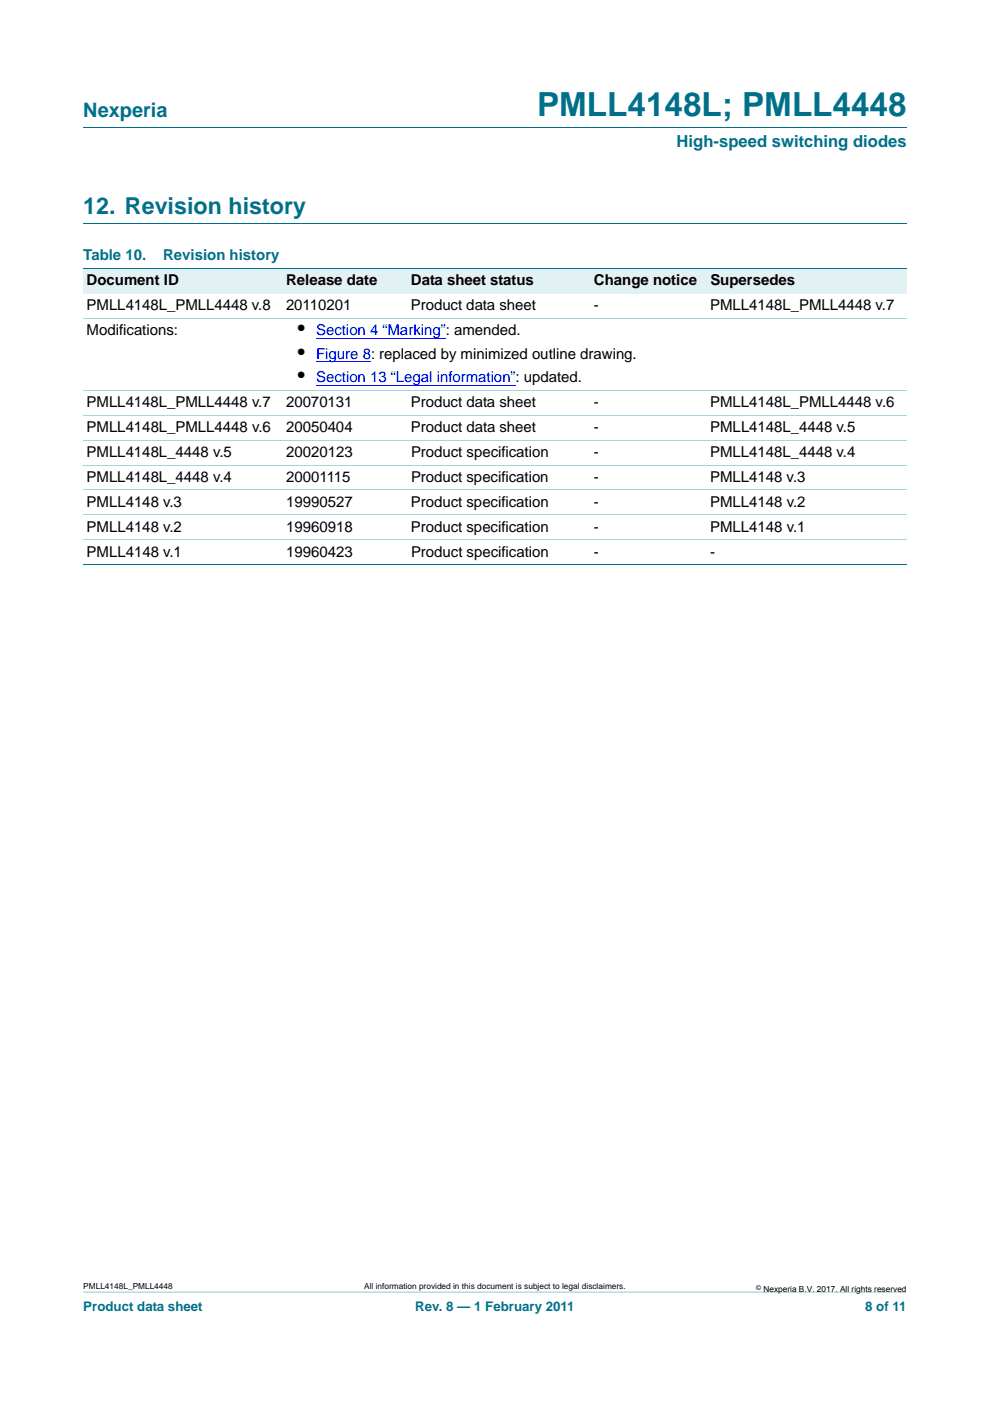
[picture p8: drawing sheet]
<svg xmlns="http://www.w3.org/2000/svg" width="210mm" height="297mm" viewBox="0 0 210 297" stroke-linecap="round" stroke-linejoin="round" font-family="sans-serif">
<defs><g id="words">
<text font-size="7" fill="#00708a" x="113.9" y="24.6">PMLL4148L; PMLL4448</text>
<text font-size="4.9" fill="#00708a" x="17.7" y="45.4">12. Revision history</text>
<text font-size="4.2" fill="#00708a" x="17.7" y="24.9">Nexperia</text>
<g font-size="4.2">
<text x="63.1" y="71.1">•</text>
<text x="63.1" y="76">•</text>
<text x="63.1" y="81">•</text>
</g>
<text font-size="3.5" fill="#00708a" x="143.5" y="31.1">High-speed switching diodes</text>
<g font-size="3.2" fill="#00708a">
<text x="17.7" y="55.2">Table 10.</text>
<text x="34.6" y="55.2">Revision history</text>
</g>
<g font-size="3.2">
<text x="18.4" y="65.8">PMLL4148L_PMLL4448 v.8</text>
<text x="18.4" y="60.5">Document ID</text>
<text x="60.7" y="65.8">20110201</text>
<text x="60.7" y="60.5">Release date</text>
<text x="87.1" y="65.8">Product data sheet</text>
<text x="87.2" y="60.5">Data sheet status</text>
<text x="125.9" y="65.8">-</text>
<text x="126" y="60.5">Change notice</text>
<text x="150.6" y="65.8">PMLL4148L_PMLL4448 v.7</text>
<text x="150.7" y="60.5">Supersedes</text>
<text x="18.4" y="71.1">Modifications:</text>
<text x="18.4" y="86.3">PMLL4148L_PMLL4448 v.7</text>
<text x="60.7" y="86.3">20070131</text>
<text x="87.1" y="86.3">Product data sheet</text>
<text x="125.9" y="86.3">-</text>
<text x="150.6" y="86.3">PMLL4148L_PMLL4448 v.6</text>
<text x="18.4" y="91.5">PMLL4148L_PMLL4448 v.6</text>
<text x="60.7" y="91.5">20050404</text>
<text x="87.2" y="91.5">Product data sheet</text>
<text x="126" y="91.5">-</text>
<text x="150.6" y="91.5">PMLL4148L_4448 v.5</text>
<text x="18.4" y="96.8">PMLL4148L_4448 v.5</text>
<text x="60.7" y="96.8">20020123</text>
<text x="87.2" y="96.8">Product specification</text>
<text x="126" y="96.8">-</text>
<text x="150.6" y="96.8">PMLL4148L_4448 v.4</text>
<text x="18.4" y="102.1">PMLL4148L_4448 v.4</text>
<text x="18.4" y="107.4">PMLL4148 v.3</text>
<text x="60.7" y="107.4">19990527</text>
<text x="60.7" y="102.1">20001115</text>
<text x="87.2" y="107.4">Product specification</text>
<text x="87.2" y="102.1">Product specification</text>
<text x="125.9" y="102.1">-</text>
<text x="126" y="107.4">-</text>
<text x="150.6" y="102.1">PMLL4148 v.3</text>
<text x="150.6" y="107.4">PMLL4148 v.2</text>
<text x="18.4" y="112.7">PMLL4148 v.2</text>
<text x="60.7" y="112.7">19960918</text>
<text x="87.2" y="112.7">Product specification</text>
<text x="126" y="112.7">-</text>
<text x="150.6" y="112.7">PMLL4148 v.1</text>
<text x="18.4" y="118">PMLL4148 v.1</text>
<text x="60.7" y="118">19960423</text>
<text x="87.2" y="118">Product specification</text>
<text x="126" y="118">-</text>
<text x="150.7" y="118">-</text>
</g>
<g font-size="3.2" fill="#00f">
<text x="67.1" y="71.1">Section 4 “Marking”: amended.</text>
<text x="67.1" y="76">Figure 8: replaced by minimized outline drawing.</text>
<text x="67.1" y="81">Section 13 “Legal information”: updated.</text>
</g>
<g font-size="2.8" fill="#00708a">
<text x="17.7" y="277.9">Product data sheet</text>
<text x="88.1" y="277.9">Rev. 8 — 1 February 2011</text>
<text x="183.5" y="277.9">8 of 11</text>
</g>
<g font-size="1.8">
<text x="17.7" y="273.3">PMLL4148L_PMLL4448</text>
<text x="77.2" y="273.3">All information provided in this document is subject to legal disclaimers.</text>
<text x="161.9" y="273.9">Nexperia B.V. 2017. All rights reserved</text>
</g>
<text font-size="1.4" x="160.4" y="273.4">©</text>
</g></defs>
<path d="M17.7 273.9l174.6 .1z" fill="#00708a"/>
<path d="M17.7 27h174.6M17.7 47.4h174.6" fill="none" stroke="#00708a" stroke-width=".21"/>
<g fill="#e2f1f4">
<path d="M17.7 57h42.3v5.3h-42.3z"/>
<path d="M60 57h26.5v5.3h-26.5z"/>
<path d="M86.5 57h38.8v5.3h-38.8z"/>
<path d="M125.3 57h24.7v5.3h-24.7z"/>
<path d="M150 57h42.3v5.3h-42.3z"/>
</g>
<path d="M67.1 71.8h26.4" fill="none" stroke="#00f" stroke-width=".21"/>
<path d="M93.5 71.7h1.1v.2h-1.1z" fill="#00f"/>
<path d="M67.1 76.7h11.6M67.1 81.7h41.2" fill="none" stroke="#00f" stroke-width=".21"/>
<path d="M108.3 81.6h1v.1h-1z" fill="#00f"/>
<path d="M17.7 57h174.6M17.7 119.8h174.6" fill="none" stroke="#00708a" stroke-width=".21"/>
<path d="M17.7 67.5h174.6M17.7 82.7h174.6M17.7 88h174.6M17.7 93.3h174.6M17.7 98.6h174.6M17.7 103.9h174.6M17.7 109.2h174.6M17.7 114.5h174.6" fill="none" stroke="#a5d5dc" stroke-width=".21"/>
<use href="#words"/>
</svg>
